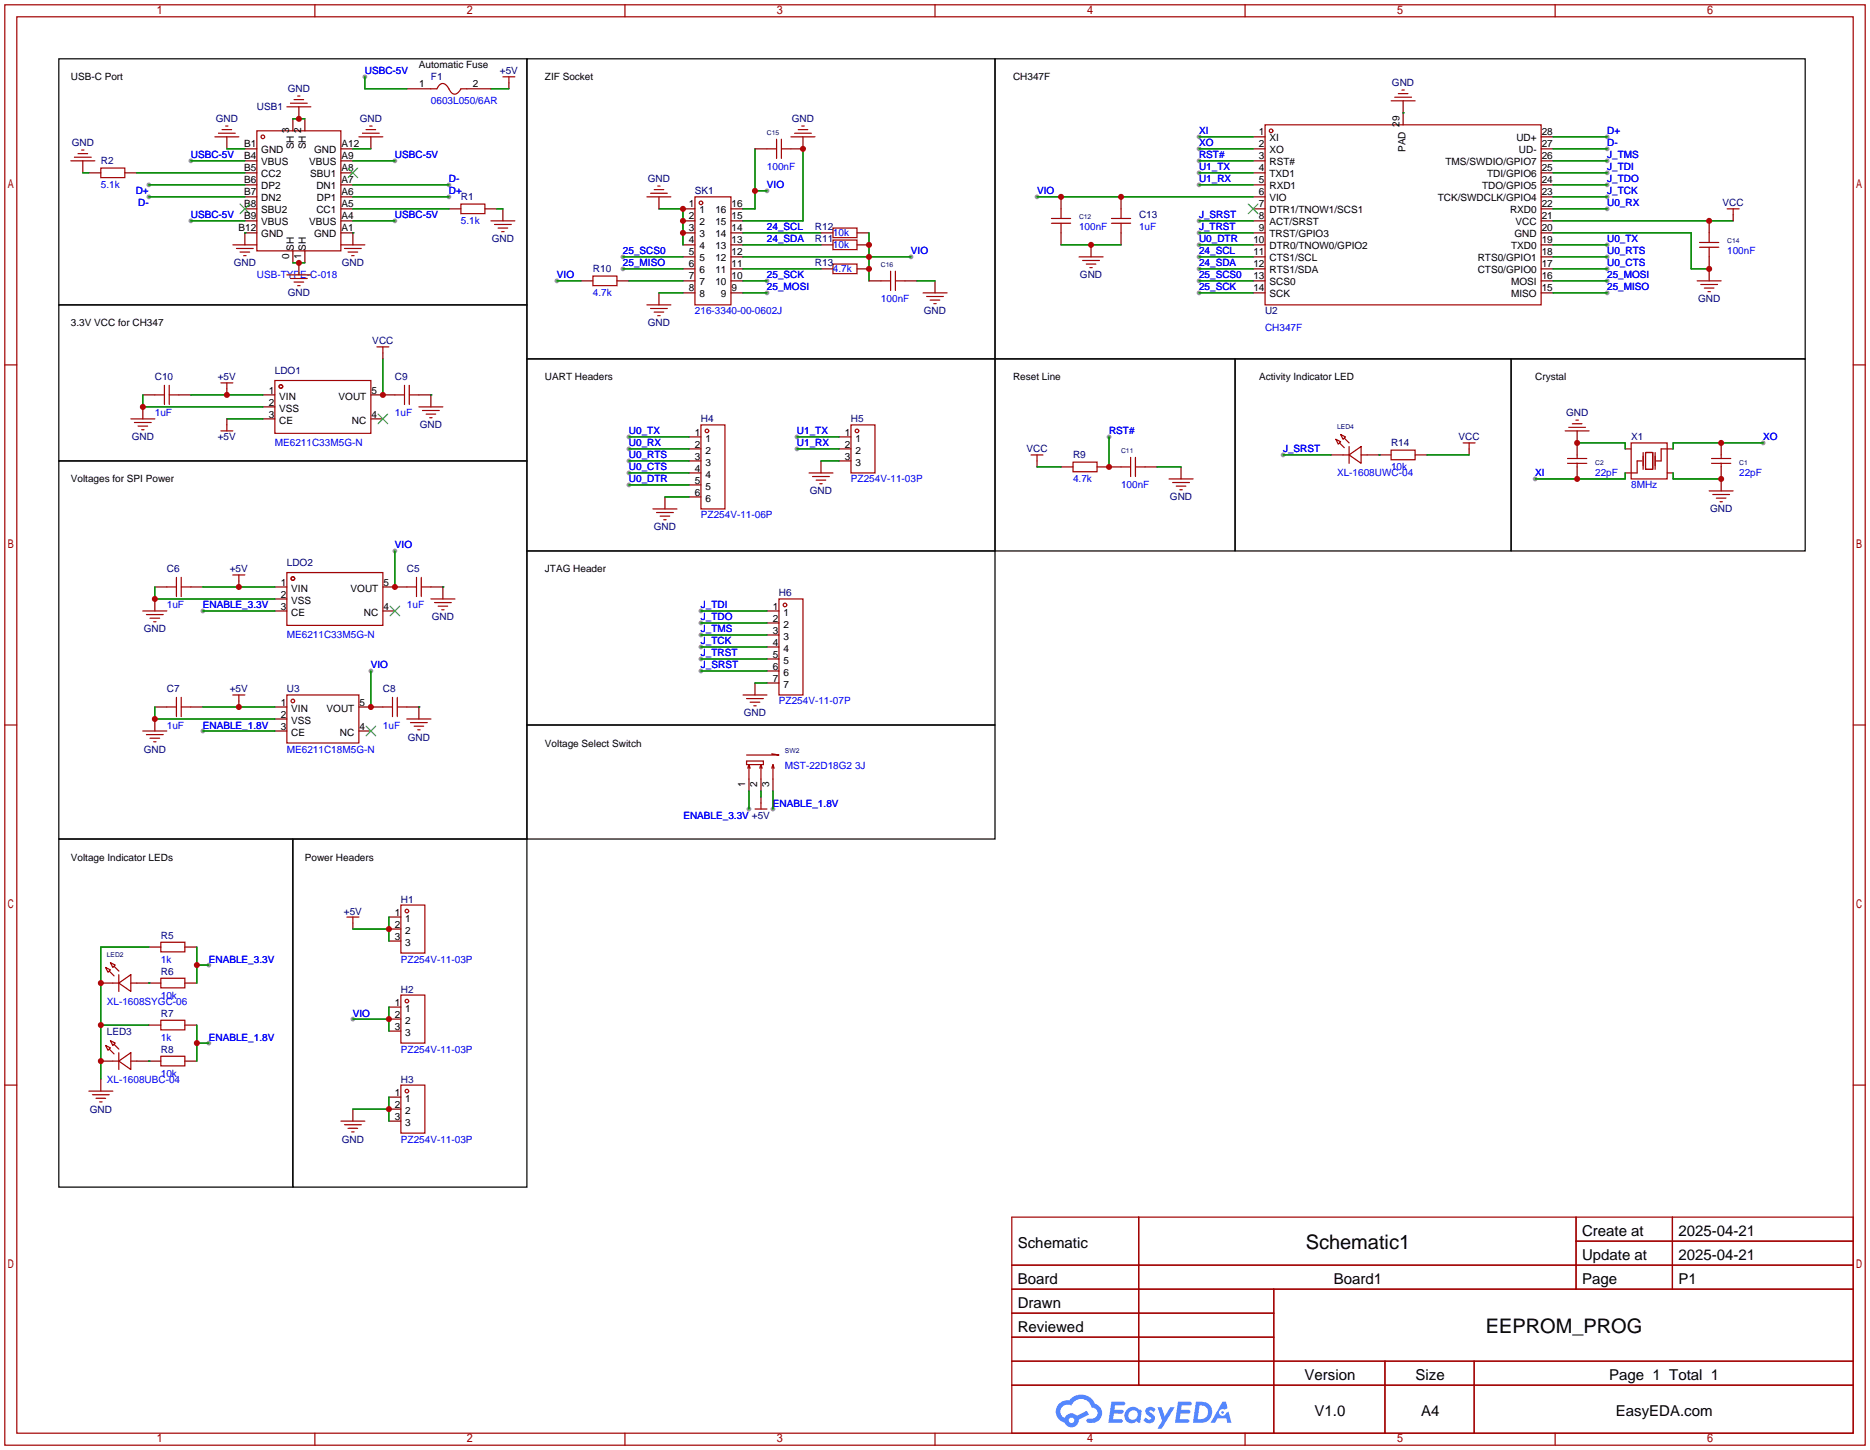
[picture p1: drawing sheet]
<svg xmlns="http://www.w3.org/2000/svg" width="396mm" height="307mm" viewBox="0 0 396 307" stroke-linecap="round" stroke-linejoin="round" font-family="sans-serif">
<defs><g id="words">
<g font-size="4.2">
<text x="276.3" y="264.3">Schematic1</text>
<text x="314.4" y="282.1">EEPROM_PROG</text>
</g>
<g font-size="3.2">
<text x="334.8" y="261.5">Create at</text>
<text x="355.2" y="261.5">2025-04-21</text>
<text x="215.4" y="264.1">Schematic</text>
<text x="334.8" y="266.6">Update at</text>
<text x="355.2" y="266.6">2025-04-21</text>
<text x="215.4" y="271.7">Board</text>
<text x="282.3" y="271.7">Board1</text>
<text x="334.8" y="271.7">Page</text>
<text x="355.2" y="271.7">P1</text>
<text x="215.4" y="276.8">Drawn</text>
<text x="215.4" y="281.8">Reviewed</text>
<text x="276.1" y="292">Version</text>
<text x="299.6" y="292">Size</text>
<text x="340.5" y="292">Page 1 Total 1</text>
<text x="278.2" y="299.6">V1.0</text>
<text x="300.7" y="299.6">A4</text>
<text x="342" y="299.6">EasyEDA.com</text>
</g>
<g font-size="2.1">
<text x="15" y="17">USB-C Port</text>
<text x="88.6" y="14.5">Automatic Fuse</text>
<text x="115.3" y="17">ZIF Socket</text>
<text x="214.4" y="17">CH347F</text>
<text x="88.7" y="18.5">1</text>
<text x="100.1" y="18.5">2</text>
<text x="61.2" y="28.2" transform="rotate(-90 61.2 28.2)">3</text>
<text x="63.7" y="28.2" transform="rotate(-90 63.7 28.2)">2</text>
<text x="266.4" y="28.7">1</text>
<text x="268.7" y="29.9">XI</text>
<text x="296.1" y="26.8" transform="rotate(-90 296.1 26.8)">29</text>
<text x="320.9" y="29.9">UD+</text>
<text x="326.3" y="28.7">28</text>
<text x="51.6" y="31.2">B1</text>
<text x="51.6" y="33.7">B4</text>
<text x="55.3" y="32.5">GND</text>
<text x="55.3" y="35">VBUS</text>
<text x="62.2" y="31.6" transform="rotate(-90 62.2 31.6)">SH</text>
<text x="64.7" y="31.6" transform="rotate(-90 64.7 31.6)">SH</text>
<text x="65.4" y="35">VBUS</text>
<text x="66.5" y="32.5">GND</text>
<text x="72.3" y="33.7">A9</text>
<text x="72.3" y="31.2">A12</text>
<text x="266.4" y="31.2">2</text>
<text x="266.4" y="33.7">3</text>
<text x="268.7" y="32.5">XO</text>
<text x="268.7" y="35">RST#</text>
<text x="297.4" y="32.2" transform="rotate(-90 297.4 32.2)">PAD</text>
<text x="305.9" y="35">TMS/SWDIO/GPIO7</text>
<text x="321.4" y="32.5">UD-</text>
<text x="326.3" y="33.7">26</text>
<text x="326.3" y="31.2">27</text>
<text x="51.6" y="36.3">B5</text>
<text x="51.6" y="38.8">B6</text>
<text x="51.6" y="41.4">B7</text>
<text x="55.3" y="37.5">CC2</text>
<text x="55.3" y="40.1">DP2</text>
<text x="65.7" y="37.5">SBU1</text>
<text x="67" y="40.1">DN1</text>
<text x="72.3" y="41.4">A6</text>
<text x="72.3" y="38.8">A7</text>
<text x="72.3" y="36.3">A8</text>
<text x="266.4" y="36.3">4</text>
<text x="266.4" y="38.8">5</text>
<text x="266.4" y="41.4">6</text>
<text x="268.7" y="37.5">TXD1</text>
<text x="268.7" y="40.1">RXD1</text>
<text x="313.7" y="40.1">TDO/GPIO5</text>
<text x="314.7" y="37.5">TDI/GPIO6</text>
<text x="326.3" y="41.4">23</text>
<text x="326.3" y="38.8">24</text>
<text x="326.3" y="36.3">25</text>
<text x="51.6" y="43.9">B8</text>
<text x="51.6" y="46.4">B9</text>
<text x="55.3" y="42.6">DN2</text>
<text x="55.3" y="45.2">SBU2</text>
<text x="55.3" y="47.7">VBUS</text>
<text x="65.4" y="47.7">VBUS</text>
<text x="67" y="45.2">CC1</text>
<text x="67.1" y="42.6">DP1</text>
<text x="72.3" y="46.4">A4</text>
<text x="72.3" y="43.9">A5</text>
<text x="145.8" y="43.9">1</text>
<text x="145.8" y="46.4">2</text>
<text x="148" y="45.2">1</text>
<text x="148" y="47.7">2</text>
<text x="151.4" y="47.7">15</text>
<text x="151.4" y="45.2">16</text>
<text x="154.8" y="46.4">15</text>
<text x="154.8" y="43.9">16</text>
<text x="266.4" y="43.9">7</text>
<text x="266.4" y="46.4">8</text>
<text x="268.7" y="42.6">VIO</text>
<text x="268.7" y="45.2">DTR1/TNOW1/SCS1</text>
<text x="268.7" y="47.7">ACT/SRST</text>
<text x="304.3" y="42.6">TCK/SWDCLK/GPIO4</text>
<text x="319.5" y="45.2">RXD0</text>
<text x="320.7" y="47.7">VCC</text>
<text x="326.3" y="46.4">21</text>
<text x="326.3" y="43.9">22</text>
<text x="50.5" y="49">B12</text>
<text x="55.3" y="50.2">GND</text>
<text x="62.2" y="53.1" transform="rotate(-90 62.2 53.1)">SH</text>
<text x="64.7" y="53.1" transform="rotate(-90 64.7 53.1)">SH</text>
<text x="66.5" y="50.2">GND</text>
<text x="72.3" y="49">A1</text>
<text x="145.8" y="49">3</text>
<text x="145.8" y="51.5">4</text>
<text x="148" y="50.2">3</text>
<text x="148" y="52.8">4</text>
<text x="151.4" y="52.8">13</text>
<text x="151.4" y="50.2">14</text>
<text x="154.8" y="51.5">13</text>
<text x="154.8" y="49">14</text>
<text x="265.2" y="51.5">10</text>
<text x="266.4" y="49">9</text>
<text x="268.7" y="50.2">TRST/GPIO3</text>
<text x="268.7" y="52.8">DTR0/TNOW0/GPIO2</text>
<text x="319.8" y="52.8">TXD0</text>
<text x="320.5" y="50.2">GND</text>
<text x="326.3" y="51.5">19</text>
<text x="326.3" y="49">20</text>
<text x="61.2" y="54.7" transform="rotate(-90 61.2 54.7)">0</text>
<text x="63.7" y="54.7" transform="rotate(-90 63.7 54.7)">1</text>
<text x="145.8" y="54.1">5</text>
<text x="145.8" y="56.6">6</text>
<text x="145.8" y="59.1">7</text>
<text x="148" y="55.3">5</text>
<text x="148" y="57.9">6</text>
<text x="151.4" y="57.9">11</text>
<text x="151.4" y="55.3">12</text>
<text x="154.8" y="59.1">10</text>
<text x="154.8" y="56.6">11</text>
<text x="154.8" y="54.1">12</text>
<text x="265.2" y="54.1">11</text>
<text x="265.2" y="56.6">12</text>
<text x="265.2" y="59.1">13</text>
<text x="268.7" y="55.3">CTS1/SCL</text>
<text x="268.7" y="57.9">RTS1/SDA</text>
<text x="312.7" y="57.9">CTS0/GPIO0</text>
<text x="312.7" y="55.3">RTS0/GPIO1</text>
<text x="326.3" y="59.1">16</text>
<text x="326.3" y="56.6">17</text>
<text x="326.3" y="54.1">18</text>
<text x="145.8" y="61.7">8</text>
<text x="148" y="60.4">7</text>
<text x="148" y="62.9">8</text>
<text x="151.4" y="60.4">10</text>
<text x="152.6" y="62.9">9</text>
<text x="154.8" y="61.7">9</text>
<text x="265.2" y="61.7">14</text>
<text x="268.7" y="60.4">SCS0</text>
<text x="268.7" y="62.9">SCK</text>
<text x="319.8" y="62.9">MISO</text>
<text x="319.8" y="60.4">MOSI</text>
<text x="326.3" y="61.7">15</text>
<text x="15" y="69.1">3.3V VCC for CH347</text>
<text x="56.9" y="83.3">1</text>
<text x="78.6" y="83.3">5</text>
<text x="115.3" y="80.5">UART Headers</text>
<text x="214.4" y="80.5">Reset Line</text>
<text x="266.4" y="80.5">Activity Indicator LED</text>
<text x="324.9" y="80.5">Crystal</text>
<text x="56.9" y="85.8">2</text>
<text x="56.9" y="88.3">3</text>
<text x="59.1" y="84.5">VIN</text>
<text x="59.1" y="87.1">VSS</text>
<text x="59.1" y="89.6">CE</text>
<text x="71.7" y="84.5">VOUT</text>
<text x="74.5" y="89.6">NC</text>
<text x="78.6" y="88.3">4</text>
<text x="147" y="92.2">1</text>
<text x="147" y="94.7">2</text>
<text x="149.3" y="93.4">1</text>
<text x="149.3" y="96">2</text>
<text x="178.8" y="92.2">1</text>
<text x="178.8" y="94.7">2</text>
<text x="181" y="93.4">1</text>
<text x="181" y="96">2</text>
<text x="147" y="97.2">3</text>
<text x="147" y="99.8">4</text>
<text x="149.3" y="98.5">3</text>
<text x="149.3" y="101">4</text>
<text x="178.8" y="97.2">3</text>
<text x="181" y="98.5">3</text>
<text x="15" y="102.1">Voltages for SPI Power</text>
<text x="147" y="102.3">5</text>
<text x="147" y="104.9">6</text>
<text x="149.3" y="103.6">5</text>
<text x="149.3" y="106.1">6</text>
<text x="59.4" y="123.9">1</text>
<text x="61.6" y="125.2">VIN</text>
<text x="74.2" y="125.2">VOUT</text>
<text x="81.2" y="123.9">5</text>
<text x="115.3" y="121.1">JTAG Header</text>
<text x="59.4" y="126.4">2</text>
<text x="59.4" y="129">3</text>
<text x="61.6" y="127.7">VSS</text>
<text x="61.6" y="130.3">CE</text>
<text x="77" y="130.3">NC</text>
<text x="81.2" y="129">4</text>
<text x="163.5" y="129">1</text>
<text x="163.5" y="131.5">2</text>
<text x="165.8" y="130.3">1</text>
<text x="163.5" y="134.1">3</text>
<text x="163.5" y="136.6">4</text>
<text x="165.8" y="132.8">2</text>
<text x="165.8" y="135.3">3</text>
<text x="165.8" y="137.9">4</text>
<text x="163.5" y="139.1">5</text>
<text x="163.5" y="141.7">6</text>
<text x="165.8" y="140.4">5</text>
<text x="165.8" y="143">6</text>
<text x="59.4" y="149.3">1</text>
<text x="76.1" y="149.3">5</text>
<text x="163.5" y="144.2">7</text>
<text x="165.8" y="145.5">7</text>
<text x="59.4" y="151.8">2</text>
<text x="59.4" y="154.4">3</text>
<text x="61.6" y="150.6">VIN</text>
<text x="61.6" y="153.1">VSS</text>
<text x="61.6" y="155.7">CE</text>
<text x="69.1" y="150.6">VOUT</text>
<text x="71.9" y="155.7">NC</text>
<text x="76.1" y="154.4">4</text>
<text x="115.3" y="158">Voltage Select Switch</text>
<text x="157.7" y="166.5" transform="rotate(-90 157.7 166.5)">1</text>
<text x="160.3" y="166.5" transform="rotate(-90 160.3 166.5)">2</text>
<text x="162.8" y="166.5" transform="rotate(-90 162.8 166.5)">3</text>
<text x="15" y="182.1">Voltage Indicator LEDs</text>
<text x="64.5" y="182.1">Power Headers</text>
<text x="83.5" y="193.8">1</text>
<text x="83.5" y="196.3">2</text>
<text x="85.8" y="195">1</text>
<text x="85.8" y="197.6">2</text>
<text x="83.5" y="198.8">3</text>
<text x="85.8" y="200.1">3</text>
<text x="83.5" y="212.8">1</text>
<text x="83.5" y="215.3">2</text>
<text x="85.8" y="214.1">1</text>
<text x="83.5" y="217.9">3</text>
<text x="85.8" y="216.6">2</text>
<text x="85.8" y="219.2">3</text>
<text x="83.5" y="231.9">1</text>
<text x="85.8" y="233.1">1</text>
<text x="83.5" y="234.4">2</text>
<text x="83.5" y="236.9">3</text>
<text x="85.8" y="235.7">2</text>
<text x="85.8" y="238.2">3</text>
</g>
<g font-size="2.1" fill="#00f">
<text x="77.2" y="15.7">USBC-5V</text>
<text x="91.2" y="22.1">0603L050/6AR</text>
<text x="253.7" y="28.4">XI</text>
<text x="340.1" y="28.4">D+</text>
<text x="40.4" y="33.5">USBC-5V</text>
<text x="83.6" y="33.5">USBC-5V</text>
<text x="253.7" y="31">XO</text>
<text x="253.7" y="33.5">RST#</text>
<text x="340.1" y="31">D-</text>
<text x="340.1" y="33.5">J_TMS</text>
<text x="21.3" y="39.9">5.1k</text>
<text x="28.7" y="41.1">D+</text>
<text x="95" y="38.6">D-</text>
<text x="95" y="41.1">D+</text>
<text x="162.3" y="39.9">VIO</text>
<text x="162.3" y="36">100nF</text>
<text x="219.5" y="41.1">VIO</text>
<text x="253.7" y="36">U1_TX</text>
<text x="253.7" y="38.6">U1_RX</text>
<text x="340.1" y="36">J_TDI</text>
<text x="340.1" y="38.6">J_TDO</text>
<text x="340.1" y="41.1">J_TCK</text>
<text x="29.3" y="43.7">D-</text>
<text x="40.4" y="46.2">USBC-5V</text>
<text x="83.6" y="46.2">USBC-5V</text>
<text x="97.5" y="47.5">5.1k</text>
<text x="253.7" y="46.2">J_SRST</text>
<text x="340.1" y="43.7">U0_RX</text>
<text x="131.8" y="53.8">25_SCS0</text>
<text x="162.3" y="48.7">24_SCL</text>
<text x="162.3" y="51.3">24_SDA</text>
<text x="176.3" y="52.6">10k</text>
<text x="176.3" y="50">10k</text>
<text x="192.8" y="53.8">VIO</text>
<text x="228.3" y="48.7">100nF</text>
<text x="241" y="48.7">1uF</text>
<text x="253.7" y="53.8">24_SCL</text>
<text x="253.7" y="51.3">U0_DTR</text>
<text x="253.7" y="48.7">J_TRST</text>
<text x="340.1" y="51.3">U0_TX</text>
<text x="340.1" y="53.8">U0_RTS</text>
<text x="365.5" y="53.8">100nF</text>
<text x="54.4" y="58.9">USB-TYPE-C-018</text>
<text x="117.9" y="58.9">VIO</text>
<text x="131.8" y="56.4">25_MISO</text>
<text x="162.3" y="58.9">25_SCK</text>
<text x="176.3" y="57.6">4.7k</text>
<text x="253.7" y="56.4">24_SDA</text>
<text x="253.7" y="58.9">25_SCS0</text>
<text x="340.1" y="56.4">U0_CTS</text>
<text x="340.1" y="58.9">25_MOSI</text>
<text x="125.5" y="62.7">4.7k</text>
<text x="162.3" y="61.4">25_MOSI</text>
<text x="186.4" y="64">100nF</text>
<text x="253.7" y="61.4">25_SCK</text>
<text x="340.1" y="61.4">25_MISO</text>
<text x="147.1" y="66.5">216-3340-00-0602J</text>
<text x="267.7" y="70.1">CH347F</text>
<text x="32.8" y="88.1">1uF</text>
<text x="83.6" y="88.1">1uF</text>
<text x="58.2" y="94.5">ME6211C33M5G-N</text>
<text x="133.1" y="94.5">U0_RX</text>
<text x="133.1" y="91.9">U0_TX</text>
<text x="168.7" y="94.5">U1_RX</text>
<text x="168.7" y="91.9">U1_TX</text>
<text x="234.7" y="91.9">RST#</text>
<text x="271.5" y="95.7">J_SRST</text>
<text x="373.1" y="93.2">XO</text>
<text x="133.1" y="99.5">U0_CTS</text>
<text x="133.1" y="97">U0_RTS</text>
<text x="283" y="100.8">XL-1608UWC-04</text>
<text x="294.4" y="99.5">10k</text>
<text x="324.9" y="100.8">XI</text>
<text x="337.6" y="100.8">22pF</text>
<text x="368" y="100.8">22pF</text>
<text x="133.1" y="102.1">U0_DTR</text>
<text x="180.1" y="102.1">PZ254V-11-03P</text>
<text x="227.1" y="102.1">4.7k</text>
<text x="237.2" y="103.4">100nF</text>
<text x="345.2" y="103.4">8MHz</text>
<text x="148.3" y="109.7">PZ254V-11-06P</text>
<text x="83.6" y="116.1">VIO</text>
<text x="35.3" y="128.8">1uF</text>
<text x="42.9" y="128.8">ENABLE_3.3V</text>
<text x="86.1" y="128.8">1uF</text>
<text x="148.3" y="131.3">J_TDO</text>
<text x="148.3" y="128.8">J_TDI</text>
<text x="60.7" y="135.1">ME6211C33M5G-N</text>
<text x="148.3" y="136.4">J_TCK</text>
<text x="148.3" y="133.8">J_TMS</text>
<text x="78.5" y="141.5">VIO</text>
<text x="148.3" y="141.5">J_SRST</text>
<text x="148.3" y="138.9">J_TRST</text>
<text x="164.8" y="149.1">PZ254V-11-07P</text>
<text x="35.3" y="154.2">1uF</text>
<text x="42.9" y="154.2">ENABLE_1.8V</text>
<text x="81" y="154.2">1uF</text>
<text x="60.7" y="159.2">ME6211C18M5G-N</text>
<text x="166.1" y="162.8">MST-22D18G2 3J</text>
<text x="144.6" y="173.2">ENABLE_3.3V +5V</text>
<text x="163.6" y="170.7">ENABLE_1.8V</text>
<text x="34" y="203.7">1k</text>
<text x="44.2" y="203.7">ENABLE_3.3V</text>
<text x="84.8" y="203.7">PZ254V-11-03P</text>
<text x="22.6" y="212.6">XL-1608SYGC-06</text>
<text x="34" y="211.3">10k</text>
<text x="74.7" y="215.1">VIO</text>
<text x="34" y="220.2">1k</text>
<text x="44.2" y="220.2">ENABLE_1.8V</text>
<text x="34" y="227.8">10k</text>
<text x="84.8" y="222.7">PZ254V-11-03P</text>
<text x="22.6" y="229.1">XL-1608UBC-04</text>
<text x="84.8" y="241.8">PZ254V-11-03P</text>
</g>
<g font-size="2.1" fill="#000080">
<text x="91.2" y="17">F1</text>
<text x="105.8" y="15.7">+5V</text>
<text x="54.4" y="23.3">USB1</text>
<text x="60.9" y="19.5">GND</text>
<text x="294.6" y="18.3">GND</text>
<text x="45.7" y="25.9">GND</text>
<text x="76.1" y="25.9">GND</text>
<text x="167.6" y="25.9">GND</text>
<text x="15.2" y="31">GND</text>
<text x="21.3" y="34.8">R2</text>
<text x="137.1" y="38.6">GND</text>
<text x="147.1" y="41.1">SK1</text>
<text x="97.5" y="42.4">R1</text>
<text x="241" y="46.2">C13</text>
<text x="364.5" y="43.7">VCC</text>
<text x="104.1" y="51.3">GND</text>
<text x="172.5" y="51.3">R11</text>
<text x="172.5" y="48.7">R12</text>
<text x="49.5" y="56.4">GND</text>
<text x="72.3" y="56.4">GND</text>
<text x="125.5" y="57.6">R10</text>
<text x="172.5" y="56.4">R13</text>
<text x="228.5" y="58.9">GND</text>
<text x="60.9" y="62.7">GND</text>
<text x="359.3" y="64">GND</text>
<text x="137.1" y="69.1">GND</text>
<text x="195.5" y="66.5">GND</text>
<text x="267.7" y="66.5">U2</text>
<text x="78.8" y="72.9">VCC</text>
<text x="32.8" y="80.5">C10</text>
<text x="46.1" y="80.5">+5V</text>
<text x="58.2" y="79.2">LDO1</text>
<text x="83.6" y="80.5">C9</text>
<text x="148.3" y="89.4">H4</text>
<text x="180.1" y="89.4">H5</text>
<text x="331.4" y="88.1">GND</text>
<text x="27.9" y="93.2">GND</text>
<text x="46.1" y="93.2">+5V</text>
<text x="88.8" y="90.7">GND</text>
<text x="217.2" y="95.7">VCC</text>
<text x="294.4" y="94.5">R14</text>
<text x="308.7" y="93.2">VCC</text>
<text x="345.2" y="93.2">X1</text>
<text x="227.1" y="97">R9</text>
<text x="171.4" y="104.6">GND</text>
<text x="247.6" y="105.9">GND</text>
<text x="138.4" y="112.2">GND</text>
<text x="361.9" y="108.4">GND</text>
<text x="60.7" y="119.9">LDO2</text>
<text x="35.3" y="121.1">C6</text>
<text x="48.6" y="121.1">+5V</text>
<text x="86.1" y="121.1">C5</text>
<text x="91.4" y="131.3">GND</text>
<text x="164.8" y="126.2">H6</text>
<text x="30.4" y="133.8">GND</text>
<text x="35.3" y="146.5">C7</text>
<text x="48.6" y="146.5">+5V</text>
<text x="60.7" y="146.5">U3</text>
<text x="81" y="146.5">C8</text>
<text x="157.4" y="151.6">GND</text>
<text x="30.4" y="159.2">GND</text>
<text x="86.3" y="156.7">GND</text>
<text x="84.8" y="191">H1</text>
<text x="72.8" y="193.5">+5V</text>
<text x="34" y="198.6">R5</text>
<text x="34" y="206.2">R6</text>
<text x="34" y="215.1">R7</text>
<text x="84.8" y="210">H2</text>
<text x="22.6" y="218.9">LED3</text>
<text x="34" y="222.7">R8</text>
<text x="84.8" y="229.1">H3</text>
<text x="19" y="235.4">GND</text>
<text x="72.3" y="241.8">GND</text>
</g>
<g font-size="1.4" fill="#000080">
<text x="162.3" y="28.6">C15</text>
<text x="228.3" y="46.4">C12</text>
<text x="365.5" y="51.5">C14</text>
<text x="186.4" y="56.5">C16</text>
<text x="237.2" y="95.9">C11</text>
<text x="283" y="90.8">LED4</text>
<text x="337.6" y="98.4">C2</text>
<text x="368" y="98.4">C1</text>
<text x="166.1" y="159.4">SW2</text>
<text x="22.6" y="202.6">LED2</text>
</g>
</g></defs>
<g fill="#999">
<circle cx="95" cy="39.1" r=".51"/>
<circle cx="95" cy="41.7" r=".51"/>
<circle cx="31.5" cy="41.7" r=".51"/>
<circle cx="31.5" cy="39.1" r=".51"/>
<circle cx="83.6" cy="34" r=".51"/>
<circle cx="83.6" cy="46.7" r=".51"/>
<circle cx="40.4" cy="34" r=".51"/>
<circle cx="40.4" cy="46.7" r=".51"/>
<circle cx="324.9" cy="101.3" r=".51"/>
<circle cx="373.1" cy="93.7" r=".51"/>
<circle cx="44.2" cy="204.2" r=".51"/>
<circle cx="44.2" cy="220.7" r=".51"/>
<circle cx="83.6" cy="116.6" r=".51"/>
<circle cx="42.9" cy="129.3" r=".51"/>
<circle cx="42.9" cy="154.7" r=".51"/>
<circle cx="78.5" cy="142" r=".51"/>
<circle cx="234.7" cy="92.5" r=".51"/>
<circle cx="219.5" cy="41.7" r=".51"/>
<circle cx="253.7" cy="29" r=".51"/>
<circle cx="253.7" cy="31.5" r=".51"/>
<circle cx="253.7" cy="34" r=".51"/>
<circle cx="253.7" cy="54.4" r=".51"/>
<circle cx="253.7" cy="56.9" r=".51"/>
<circle cx="253.7" cy="59.4" r=".51"/>
<circle cx="253.7" cy="62" r=".51"/>
<circle cx="340.1" cy="29" r=".51"/>
<circle cx="340.1" cy="31.5" r=".51"/>
<circle cx="131.8" cy="56.9" r=".51"/>
<circle cx="131.8" cy="54.4" r=".51"/>
<circle cx="117.9" cy="59.4" r=".51"/>
<circle cx="162.3" cy="40.4" r=".51"/>
<circle cx="192.8" cy="54.4" r=".51"/>
<circle cx="162.3" cy="59.4" r=".51"/>
<circle cx="162.3" cy="62" r=".51"/>
<circle cx="74.7" cy="215.6" r=".51"/>
<circle cx="340.1" cy="44.2" r=".51"/>
<circle cx="340.1" cy="51.8" r=".51"/>
<circle cx="340.1" cy="54.4" r=".51"/>
<circle cx="340.1" cy="56.9" r=".51"/>
<circle cx="340.1" cy="59.4" r=".51"/>
<circle cx="340.1" cy="62" r=".51"/>
<circle cx="253.7" cy="51.8" r=".51"/>
<circle cx="253.7" cy="36.6" r=".51"/>
<circle cx="253.7" cy="39.1" r=".51"/>
<circle cx="133.1" cy="102.6" r=".51"/>
<circle cx="133.1" cy="100.1" r=".51"/>
<circle cx="133.1" cy="97.5" r=".51"/>
<circle cx="133.1" cy="95" r=".51"/>
<circle cx="133.1" cy="92.5" r=".51"/>
<circle cx="168.7" cy="95" r=".51"/>
<circle cx="168.7" cy="92.5" r=".51"/>
<circle cx="253.7" cy="46.7" r=".51"/>
<circle cx="253.7" cy="49.3" r=".51"/>
<circle cx="340.1" cy="34" r=".51"/>
<circle cx="340.1" cy="36.6" r=".51"/>
<circle cx="340.1" cy="39.1" r=".51"/>
<circle cx="340.1" cy="41.7" r=".51"/>
<circle cx="148.3" cy="142" r=".51"/>
<circle cx="148.3" cy="139.4" r=".51"/>
<circle cx="148.3" cy="136.9" r=".51"/>
<circle cx="148.3" cy="134.4" r=".51"/>
<circle cx="148.3" cy="131.8" r=".51"/>
<circle cx="148.3" cy="129.3" r=".51"/>
<circle cx="271.5" cy="96.3" r=".51"/>
<circle cx="77.2" cy="16.3" r=".51"/>
<circle cx="163.6" cy="171.2" r=".51"/>
<circle cx="158.5" cy="171.2" r=".51"/>
</g>
<g fill="none" stroke="#a10000" stroke-width=".25">
<path d="M1 1h393.7v304.8h-393.7zM3.6 3.6h388.6v299.7h-388.6zM66.6 1v2.6M132.2 1v2.6M197.9 1v2.6M263.5 1v2.6M329.1 1v2.6M1 77.2h2.6M392.2 77.2h2.5M1 153.4h2.6M392.2 153.4h2.5M1 229.6h2.6"/>
<path d="M392.2 229.6h2.5M214.1 257.6h178.1v45.7h-178.1zM241 257.6v35.5M333.5 257.6v15.2M353.9 257.6v15.2M214.1 267.7h178.1M214.1 272.8h178.1M214.1 277.9h55.5M269.6 272.8v30.5M333.5 262.6h58.7M214.1 288h178.1M214.1 283h55.5"/>
<path d="M214.1 293.1h178.1M293.1 288v15.3M312 288v15.3M66.6 303.3v2.5M132.2 303.3v2.5M197.9 303.3v2.5M263.5 303.3v2.5M329.1 303.3v2.5"/>
</g>
<g fill="#5487ff">
<path d="M242.7 298a1.3 1.3 0 0 1 1.8 .2l-.4 .7a.54 .54 0 0 0-.9-.3l.1 .2a1.34 1.34 0 0 1 1 1.8 1.47 1.47 0 0 1-2.4 0l.6-.6 .7 .4a.31 .31 0 0 0 .4-.3 .31 .31 0 0 0-.3-.3 1.12 1.12 0 0 1-.6-1.8z"/>
<path d="M245 297.8h.8l.7 1.9 1.2-1.9h.9l-2.7 4.5h-.9l.9-1.7z"/>
<path d="M235.2 296.6h1.6a1.31 1.31 0 0 1 1.3 .2 .4 .4 0 0 1-.4 .6h-1.7l-.2 .9h1.7a.4 .4 0 0 1 .3 .5 .4 .4 0 0 1-.4 .3h-1.7l-.2 1.2h1.4a.46 .46 0 0 1 .5 .1 .46 .46 0 0 1 .1 .5l-.3 .2h-2.6z"/>
<path d="M249.3 296.6h1.6a1.32 1.32 0 0 1 1.3 .2 .39 .39 0 0 1-.4 .6h-1.7l-.2 .9h1.7a.4 .4 0 0 1 .3 .5 .4 .4 0 0 1-.4 .3h-1.7l-.1 1.2h1.3a.46 .46 0 0 1 .5 .1 .46 .46 0 0 1 .1 .5l-.3 .2h-2.6z"/>
<path d="M258.7 296.6h.7l.4 1.4-.7 .3a.75 .75 0 0 0-1.1 .3 .75 .75 0 0 0 .5 1 .75 .75 0 0 0 1-.6l.5-.3 .6 2.4h-.9l-.2-1h-1.8l-.6 1h-.9z"/>
<path d="M253.1 296.6l-.6 4.5h1.4a2.27 2.27 0 0 0 2.6-2.3 2.27 2.27 0 0 0-2.7-2.2zM253.9 297.4a1.5 1.5 0 0 1 1.8 1.5 1.5 1.5 0 0 1-2 1.4h-.3z"/>
<path d="M238.5 298.2a1.6 1.6 0 0 0-.3 2.3 1.6 1.6 0 0 0 2.3 .2l.8 .4 .3-2.5-.2-.3h-.4a1.58 1.58 0 0 0-2.5-.1zM239.1 298.8a.98 .98 0 0 1 1.6 .4 .98 .98 0 0 1-1 1.2 .94 .94 0 0 1-.9-.6 .94 .94 0 0 1 .3-1z"/>
<path d="M224.2 297a2.37 2.37 0 0 0 1.1 4 1.54 1.54 0 0 0 1.8 1 1.54 1.54 0 0 0 1.2-1.6l2.1-1.1-.4-.8-2.1 1.1a1.57 1.57 0 0 0-2.6 .5 1.5 1.5 0 0 1-.7-2.1 1.5 1.5 0 0 1 2.1-.6 2.23 2.23 0 0 1 2.3-1.4 2.23 2.23 0 0 1 2 1.9 1.16 1.16 0 0 1 1.3 1 1.16 1.16 0 0 1-1.1 1.3h-.7a.47 .47 0 0 0-.6 .4 .47 .47 0 0 0 .5 .5 2.17 2.17 0 0 0 2.5-1 2.17 2.17 0 0 0-.4-2.6l-.8-.5a3.2 3.2 0 0 0-5.4-.7l-1.2 .1zM226.2 300.6a.58 .58 0 0 1 1.1 0 .58 .58 0 0 1-1.1 0z"/>
<circle cx="258.7" cy="298.9" r=".28"/>
</g>
<g fill="none" stroke="#a10000" stroke-width=".25">
<path d="M91.2 18.8h1.3l.5-.9 .7-.2 .7 .3 1 1.5 .7 .4 .7-.2 .7-.9h1.3M106.4 16.3h2.6M107.7 16.3v1.2M295.9 19.8h2M296.7 19h.5M15 34h5.1M15.7 33.3h3.6M16.5 32.5h2M17.3 31.8h.5M21.3 35.6h5.1v2h-5.1zM45.5 29h5M46.2 28.2h3.6"/>
<path d="M47 27.4h2M47.8 26.7h.5M54.4 27.7h17.7v25.4h-17.7zM60.7 22.6h5.1M61.5 21.8h3.5M62.2 21.1h2.1M63 20.3h.5M75.9 29h5.1M76.7 28.2h3.6M77.5 27.4h2M78.2 26.7h.5M139.2 39.4h.5"/>
<path d="M162.3 31.5h2M164.3 29.5v4M165.4 31.5h2M165.4 29.5v4M167.4 29h5.1M168.1 28.2h3.6M168.9 27.4h2M169.7 26.7h.5M267.7 26.4h58.4v38.1h-58.4zM294.4 21.3h5.1M295.1 20.6h3.6M49.3 51.8h5.1"/>
<path d="M50 52.6h3.6M50.8 53.3h2M51.6 54.1h.5M60.7 58.2h5.1M61.5 58.9h3.5M62.2 59.7h2.1M72.1 51.8h5.1M72.9 52.6h3.6M73.7 53.3h2M74.4 54.1h.5M97.5 43.2h5.1v2h-5.1zM103.9 46.7h5.1"/>
<path d="M104.6 47.5h3.6M105.4 48.3h2M106.2 49h.5M125.5 58.4h5.1v2.1h-5.1zM136.9 41.7h5.1M137.7 40.9h3.5M138.4 40.1h2.1M147.1 41.7h7.6v22.8h-7.6zM176.3 50.8h5.1v2h-5.1zM176.3 48.3h5.1v2h-5.1zM176.3 55.9h5.1v2h-5.1zM186.4 59.4h2.1"/>
<path d="M188.5 57.4v4.1M189.5 59.4h2M189.5 57.4v4.1M222.5 46.2h4.1M222.5 47.2h4.1M224.5 44.2v2M224.5 47.2v2.1M228.3 54.4h5.1M229.1 55.1h3.6M229.9 55.9h2M230.6 56.6h.5M235.2 46.2h4.1"/>
<path d="M235.2 47.2h4.1M237.2 44.2v2M237.2 47.2v2.1M359.2 59.4h5M359.7 51.3h4M359.7 52.3h4M361.7 49.3v2M361.7 52.3v2.1M365.5 44.2h2.5M366.8 44.2v1.3M63 60.5h.5M79.8 73.4h2.5"/>
<path d="M81 73.4v1.3M136.9 64.5h5.1M137.7 65.3h3.5M138.4 66h2.1M139.2 66.8h.5M195.3 62h5.1M196.1 62.7h3.5M196.8 63.5h2.1M197.6 64.3h.5M359.9 60.2h3.6M360.7 61h2M361.4 61.7h.5"/>
<path d="M27.7 88.6h5.1M28.4 89.4h3.6M29.2 90.2h2M30 90.9h.5M32.8 83.6h2M34.8 81.5v4.1M35.8 83.6h2M35.8 81.5v4.1M46.7 91.2h2.6M46.7 81h2.6M48 81v1.3M48 89.9v1.3"/>
<path d="M58.2 80.5h20.3v11.2h-20.3zM83.6 83.6h2M85.6 81.5v4.1M86.6 83.6h2M86.6 81.5v4.1M88.6 86.1h5.1M89.4 86.9h3.6M90.2 87.6h2M90.9 88.4h.5M148.3 89.9h5.1v17.8h-5.1zM180.1 89.9h5.1v10.2h-5.1zM218.2 96.3h2.5"/>
<path d="M219.5 96.3v1.2M227.1 97.8h5.1v2h-5.1zM237.2 98.8h2.1M239.3 96.8v4M240.3 98.8h2M240.3 96.8v4M282.7 93l1 .5-.5 .5zM283.5 93.7l1 1M283.7 91.9l1 .6-.5 .5zM284.2 96.3h1.3M284.5 92.7l1 1M285.5 96.3l2.5-1.8v3.5z"/>
<path d="M285.5 94.5v3.5M288 96.3h1.3M294.4 95.2h5.1v2.1h-5.1zM309.6 93.7h2.6M310.9 93.7v1.3M331.2 91.2h5.1M331.7 98h4.1M331.7 97h4.1M332 90.4h3.5M332.7 89.7h2.1M333.5 88.9h.5M333.8 96.3v.7"/>
<path d="M333.8 98v.8M345.2 93.7h7.6v7.6h-7.6zM347.5 97.5h-1v2.6M347.7 95.8v3.5M348.2 95.8h1.6v3.5h-1.6zM350.3 95.8v3.5M351.5 95v2.5h-1M362.2 98h4.1M362.2 97h4.1M364.2 96.3v.7M364.2 98v.8M138.2 107.7h5.1"/>
<path d="M138.9 108.5h3.6M139.7 109.2h2M140.5 110h.5M171.2 100.1h5.1M172 100.8h3.5M172.7 101.6h2.1M173.5 102.4h.5M247.4 101.3h5.1M248.2 102.1h3.5M248.9 102.9h2.1M249.7 103.6h.5M361.7 103.9h5.1"/>
<path d="M362.5 104.6h3.5M363.2 105.4h2.1M364 106.2h.5M30.2 129.3h5.1M31 130h3.5M31.7 130.8h2.1M32.5 131.6h.5M35.3 124.2h2M37.3 122.2v4M38.4 124.2h2M38.4 122.2v4M49.3 121.7h2.5"/>
<path d="M50.5 121.7v1.2M60.7 121.2h20.3v11.1h-20.3zM86.1 124.2h2M88.1 122.2v4M89.2 124.2h2M89.2 122.2v4M91.2 126.7h5.1M91.9 127.5h3.6M92.7 128.3h2M93.5 129h.5M164.8 126.7h5.1v20.4h-5.1zM30.2 154.7h5.1"/>
<path d="M31 155.4h3.5M31.7 156.2h2.1M32.5 157h.5M35.3 149.6h2M37.3 147.6v4M38.4 147.6v4M38.4 149.6h2M49.3 147.1h2.5M50.5 147.1v1.2M60.7 147.1h15.2v10.1h-15.2zM81 149.6h2.1M83.1 147.6v4"/>
<path d="M84.1 149.6h2M84.1 147.6v4M86.1 152.1h5.1M86.9 152.9h3.5M87.6 153.7h2.1M88.4 154.4h.5M157.2 147.1h5.1M158 147.8h3.5M158.7 148.6h2.1M159.5 149.4h.5M163.3 159.5l1.5 .3h-6.8M158 161h3.5v.8h-3.5z"/>
<path d="M158.5 161.8l-.3 .8M158.7 162.6l-.2-.8v3M159.8 171.2h2.5M161 161.8l-.2 .8M161 169.9v1.3M161.3 162.6l-.3-.8v3M163.6 161.8l-.3 .8M163.8 162.6l-.2-.8v3M34 199.4h5.1v2h-5.1zM73.4 194.1h2.5M74.7 194.1v1.2M84.8 191.5h5.1v10.2h-5.1z"/>
<path d="M22.4 204.7l1 .5-.5 .5zM23.1 205.5l1 1M23.4 203.7l1 .5-.5 .5zM23.9 208h1.2M24.1 204.5l1 1M25.1 208l2.6-1.8v3.6zM25.1 206.2v3.6M27.7 208h1.3M34 207h5.1v2h-5.1zM34 215.9h5.1v2h-5.1zM84.8 210.6h5.1v10.1h-5.1zM18.8 230.9h5.1"/>
<path d="M19.6 231.6h3.5M20.3 232.4h2.1M21.1 233.2h.5M22.4 221.2l1 .5-.5 .6zM23.1 222l1 1M23.4 220.2l1 .5-.5 .5zM23.9 224.5h1.2M24.1 221l1 1M25.1 224.5l2.6-1.7v3.5zM25.1 222.8v3.5M27.7 224.5h1.3M34 223.5h5.1v2.1h-5.1z"/>
<path d="M72.1 237.2h5.1M72.9 238h3.6M73.7 238.8h2M74.4 239.5h.5M84.8 229.6h5.1v10.2h-5.1z"/>
<circle cx="55.6" cy="29" r=".38"/>
<circle cx="269" cy="27.7" r=".38"/>
<circle cx="148.3" cy="42.9" r=".38"/>
<circle cx="59.4" cy="81.8" r=".38"/>
<circle cx="149.6" cy="91.2" r=".38"/>
<circle cx="181.4" cy="91.2" r=".38"/>
<circle cx="62" cy="122.4" r=".38"/>
<circle cx="166.1" cy="128" r=".38"/>
<circle cx="62" cy="148.3" r=".38"/>
<circle cx="86.1" cy="192.8" r=".38"/>
<circle cx="86.1" cy="211.8" r=".38"/>
<circle cx="86.1" cy="230.9" r=".38"/>
</g>
<g fill="none" stroke="#870000" stroke-width=".25">
<path d="M86.1 18.8h5.1M98.8 18.8h5.1M107.7 17.5v1.3M17.5 34v2.6M18.8 36.6h2.5M26.4 36.6h2.6M48 29v2.5M51.8 31.5h2.6M51.8 34h2.6M51.8 36.6h2.6M51.8 39.1h2.6M62 25.1v2.6"/>
<path d="M63.2 22.6v2.5M64.5 25.1v2.6M72.1 31.5h2.6M72.1 34h2.6M72.1 36.6h2.6M72.1 39.1h2.6M78.5 29v2.5M159.8 31.5h2.5M169.9 29v2.5h-2.5M265.2 31.5h2.5M265.2 34h2.5M265.2 36.6h2.5"/>
<path d="M265.2 39.1h2.5M265.2 29h2.5M296.9 21.3v5.1M326.1 31.5h2.6M326.1 34h2.6M326.1 36.6h2.6M326.1 39.1h2.6M326.1 29h2.6M51.8 41.7h2.6M51.8 44.2h2.6M51.8 46.7h2.6M54.4 49.3h-2.6v2.5"/>
<path d="M62 53.1v2.5M63.2 55.6v2.6M64.5 53.1v2.5M72.1 41.7h2.6M72.1 44.2h2.6M72.1 46.7h2.6M72.1 49.3h2.6v2.5M95 44.2h2.5M102.6 44.2h2.6M106.4 44.2v2.5M122.9 59.4h2.6M130.6 59.4h2.5"/>
<path d="M139.4 41.7v2.5M144.5 44.2h2.6M144.5 46.7h2.6M144.5 49.3h2.6M144.5 51.8h2.6M144.5 54.4h2.6M144.5 56.9h2.6M144.5 59.4h2.6M154.7 44.2h2.5M154.7 46.7h2.5M154.7 49.3h2.5M154.7 51.8h2.5"/>
<path d="M154.7 54.4h2.5M154.7 56.9h2.5M154.7 59.4h2.5M173.7 49.3h2.6M173.7 51.8h2.6M173.7 56.9h2.6M181.4 49.3h2.5M181.4 51.8h2.5M181.4 56.9h2.5M183.9 59.4h2.5M191.5 59.4h2.6M197.9 59.4v2.6"/>
<path d="M224.5 41.7v2.5M224.5 49.3v2.5M230.9 51.8v2.6M237.2 41.7v2.5M237.2 49.3v2.5M265.2 41.7h2.5M265.2 44.2h2.5M265.2 46.7h2.5M265.2 49.3h2.5M265.2 51.8h2.5M265.2 54.4h2.5M265.2 56.9h2.5"/>
<path d="M265.2 59.4h2.5M326.1 41.7h2.6M326.1 44.2h2.6M326.1 46.7h2.6M326.1 49.3h2.6M326.1 51.8h2.6M326.1 54.4h2.6M326.1 56.9h2.6M326.1 59.4h2.6M361.7 46.7v2.6M361.7 54.4v5M366.8 45.5v1.2"/>
<path d="M81 74.7v1.2M139.4 62v2.5M144.5 62h2.6M154.7 62h2.5M265.2 62h2.5M326.1 62h2.6M30.2 83.6h2.6M30.2 86.1v2.5M37.8 83.6h2.6M48 82.3v1.3M48 88.6v1.3M55.6 83.6h2.6"/>
<path d="M55.6 86.1h2.6M55.6 88.6h2.6M78.5 83.6h5.1M78.5 88.6h2.5M88.6 83.6h2.6v2.5M145.8 95h2.5M145.8 92.5h2.5M145.8 97.5h2.5M173.7 97.5v2.6M177.5 95h2.6M177.5 92.5h2.6M177.5 97.5h2.6"/>
<path d="M219.5 97.5v1.3M224.5 98.8h2.6M232.2 98.8h5M242.3 98.8h2.6M249.9 98.8v2.5M281.7 96.3h2.5M289.3 96.3h5.1M299.5 96.3h2.5M310.9 95v1.3M333.8 91.2v5.1M333.8 98.8v2.5M343.9 95h1.3"/>
<path d="M351.5 95h2.6M364.2 93.7v2.6M364.2 98.8v5.1M140.7 105.2v2.5M145.8 100.1h2.5M145.8 102.6h2.5M145.8 105.2h2.5M343.9 100.1h2.6M352.8 100.1h1.3M32.8 124.2h2.5M32.8 126.7v2.6M40.4 124.2h2.5"/>
<path d="M50.5 122.9v1.3M58.2 124.2h2.5M58.2 126.7h2.5M58.2 129.3h2.5M81 124.2h5.1M81 129.3h2.6M91.2 124.2h2.5v2.5M162.3 129.3h2.5M162.3 131.8h2.5M162.3 134.4h2.5M162.3 136.9h2.5M162.3 139.4h2.5"/>
<path d="M32.8 149.6h2.5M32.8 152.1v2.6M40.4 149.6h2.5M50.5 148.3v1.3M58.2 149.6h2.5M58.2 152.1h2.5M58.2 154.7h2.5M75.9 149.6h5.1M75.9 154.7h2.6M86.1 149.6h2.5v2.5M159.8 144.5v2.6M162.3 142h2.5"/>
<path d="M162.3 144.5h2.5M158.5 164.8v2.6M161 164.8v2.6M161 168.7v1.2M163.6 164.8v2.6M74.7 195.3v1.3M82.3 194.1h2.5M82.3 196.6h2.5M82.3 199.1h2.5M21.3 208h2.6M29 208h5M31.5 200.4h2.5"/>
<path d="M31.5 216.9h2.5M39.1 208h2.6M39.1 200.4h2.6M39.1 216.9h2.6M82.3 213.1h2.5M82.3 215.6h2.5M82.3 218.2h2.5M21.3 224.5h2.6M21.3 228.3v2.6M29 224.5h5M39.1 224.5h2.6M74.7 234.7v2.5"/>
<path d="M82.3 232.2h2.5M82.3 234.7h2.5M82.3 237.2h2.5"/>
</g>
<path d="M73.7 35.6l2 2M75.7 35.6l-2 2M50.8 43.2l2 2M52.8 43.2l-2 2M264.2 43.2l2 2M266.2 43.2l-2 2M80 87.6l2 2.1M82 87.6l-2 2.1M82.5 128.3l2.1 2M84.6 128.3l-2.1 2M77.5 153.7l2 2M79.5 153.7l-2 2" fill="none" stroke="#3c3" stroke-width=".25"/>
<g fill="none" stroke="#008700" stroke-width=".25">
<path d="M77.2 16.3v2.5h8.9M103.9 18.8h3.8M17.5 36.6h1.3M29 36.6h22.8M31.5 39.1h20.3M40.4 34h11.4M48 31.5h3.8M62 25.1h2.5M74.7 31.5h3.8M74.7 39.1h20.3M74.7 34h8.9M159.8 31.5v12.7h-2.6"/>
<path d="M169.9 31.5v15.2h-12.7M253.7 31.5h11.5M253.7 36.6h11.5M253.7 39.1h11.5M253.7 34h11.5M253.7 29h11.5M296.9 23.9h.1M328.7 31.5h11.4M328.7 36.6h11.4M328.7 39.1h11.4M328.7 34h11.4M328.7 29h11.4"/>
<path d="M31.5 41.7h20.3M40.4 46.7h11.4M51.8 49.3h.1M62 55.6h2.5M74.7 49.3h.1M74.7 44.2h20.3M74.7 41.7h20.3M74.7 46.7h8.9M105.2 44.2h1.2M117.9 59.4h5M131.8 54.4h12.7M131.8 56.9h12.7"/>
<path d="M133.1 59.4h11.4M139.4 44.2h5.1v7.6M157.2 51.8h16.5M157.2 54.4h35.6M157.2 56.9h16.5M157.2 59.4h5.1M157.2 49.3h16.5M159.8 40.4h2.5M183.9 49.3v10.1M194.1 59.4h3.8M219.5 41.7h45.7M224.5 51.8h12.7"/>
<path d="M253.7 46.7h11.5M253.7 51.8h11.5M253.7 54.4h11.5M253.7 56.9h11.5M253.7 59.4h11.5M253.7 49.3h11.5M328.7 44.2h11.4M328.7 41.7h11.4M328.7 46.7h38.1M328.7 51.8h11.4M328.7 54.4h11.4M328.7 56.9h11.4"/>
<path d="M328.7 49.3h29.2v7.6h3.8M328.7 59.4h11.4M81 75.9v7.7M139.4 62h5.1M157.2 62h5.1M253.7 62h11.5M328.7 62h11.4M30.2 83.6v2.5h25.4M40.4 83.6h15.2M48 88.6h7.6M91.2 83.6h.1M133.1 97.5h12.7"/>
<path d="M133.1 95h12.7M133.1 92.5h12.7M168.7 95h8.8M168.7 92.5h8.8M173.7 97.5h3.8M219.5 98.8h5M234.7 92.5v6.3M244.9 98.8h5M271.5 96.3h10.2M291.8 96.3h.1M302 96.3h8.9M333.8 93.7h10.1v1.3"/>
<path d="M373.1 93.7h-19v1.3M83.6 116.6v7.6M133.1 102.6h12.7M133.1 100.1h12.7M140.7 105.2h5.1M343.9 100.1v1.2h-19M354.1 100.1v1.2h10.1M32.8 124.2v2.5h25.4M42.9 124.2h15.3M42.9 129.3h15.3M93.7 124.2h.1M148.3 129.3h14"/>
<path d="M148.3 139.4h14M148.3 136.9h14M148.3 134.4h14M148.3 131.8h14M32.8 149.6v2.5h25.4M42.9 149.6h15.3M42.9 154.7h15.3M78.5 142v7.6M88.6 149.6h.1M148.3 142h14M159.8 144.5h2.5M158.5 167.4v3.8"/>
<path d="M161 167.4v1.3M163.6 167.4v3.8M74.7 196.6h7.6M82.3 194.1v5M21.3 216.9h10.2M31.5 208h.1M31.5 200.4h-10.2v27.9M41.7 200.4v7.6M41.7 216.9v7.6M41.7 204.2h2.5M74.7 215.6h7.6M82.3 213.1v5.1"/>
<path d="M31.5 224.5h.1M41.7 220.7h2.5M74.7 234.7h7.6M82.3 232.2v5"/>
</g>
<g fill="none" stroke="#000" stroke-width=".25">
<path d="M12.4 12.4h99.1v52.1h-99.1zM111.5 12.4h99.1v63.5h-99.1zM210.6 12.4h171.4v63.5h-171.4zM12.4 64.5h99.1v33h-99.1zM111.5 75.9h99.1v40.7h-99.1zM210.6 75.9h50.8v40.7h-50.8zM261.4 75.9h58.4v40.7h-58.4zM319.8 75.9h62.2v40.7h-62.2zM12.4 97.5h99.1v80h-99.1zM111.5 116.6h99.1v36.8h-99.1zM111.5 153.4h99.1v24.1h-99.1zM12.4 177.5h49.6v73.7h-49.6z"/>
<path d="M62 177.5h49.5v73.7h-49.5z"/>
</g>
<g fill="#c00">
<circle cx="63.2" cy="25.1" r=".63"/>
<circle cx="63.2" cy="55.6" r=".63"/>
<circle cx="333.8" cy="101.3" r=".63"/>
<circle cx="333.8" cy="93.7" r=".63"/>
<circle cx="364.2" cy="93.7" r=".63"/>
<circle cx="364.2" cy="101.3" r=".63"/>
<circle cx="41.7" cy="204.2" r=".63"/>
<circle cx="21.3" cy="208" r=".63"/>
<circle cx="21.3" cy="216.9" r=".63"/>
<circle cx="21.3" cy="224.5" r=".63"/>
<circle cx="41.7" cy="220.7" r=".63"/>
<circle cx="83.6" cy="124.2" r=".63"/>
<circle cx="50.5" cy="124.2" r=".63"/>
<circle cx="32.8" cy="126.7" r=".63"/>
<circle cx="50.5" cy="149.6" r=".63"/>
<circle cx="32.8" cy="152.1" r=".63"/>
<circle cx="78.5" cy="149.6" r=".63"/>
<circle cx="81" cy="83.6" r=".63"/>
<circle cx="48" cy="83.6" r=".63"/>
<circle cx="30.2" cy="86.1" r=".63"/>
<circle cx="234.7" cy="98.8" r=".63"/>
<circle cx="224.5" cy="41.7" r=".63"/>
<circle cx="237.2" cy="41.7" r=".63"/>
<circle cx="230.9" cy="51.8" r=".63"/>
<circle cx="361.7" cy="46.7" r=".63"/>
<circle cx="361.7" cy="56.9" r=".63"/>
<circle cx="144.5" cy="49.3" r=".63"/>
<circle cx="144.5" cy="46.7" r=".63"/>
<circle cx="144.5" cy="44.2" r=".63"/>
<circle cx="159.8" cy="40.4" r=".63"/>
<circle cx="169.9" cy="31.5" r=".63"/>
<circle cx="183.9" cy="54.4" r=".63"/>
<circle cx="183.9" cy="51.8" r=".63"/>
<circle cx="183.9" cy="56.9" r=".63"/>
<circle cx="82.3" cy="234.7" r=".63"/>
<circle cx="82.3" cy="215.6" r=".63"/>
<circle cx="82.3" cy="196.6" r=".63"/>
</g>
<use href="#words"/>
</svg>
